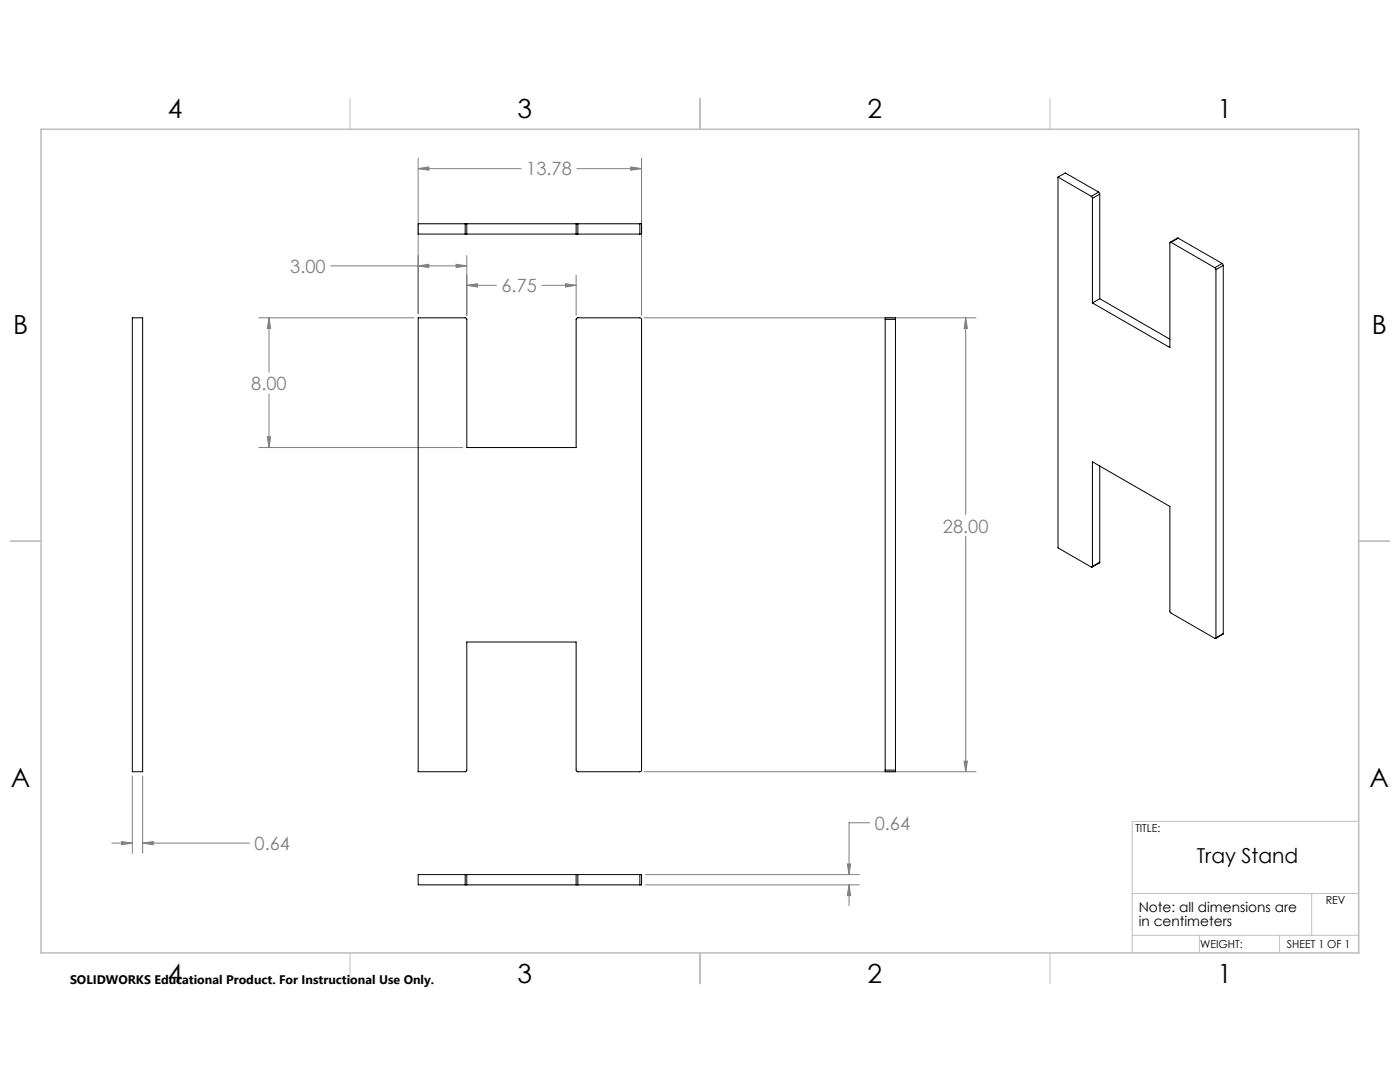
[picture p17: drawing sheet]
<svg xmlns="http://www.w3.org/2000/svg" width="279mm" height="216mm" viewBox="0 0 279 216" stroke-linecap="round" stroke-linejoin="round" font-family="sans-serif">
<defs><g id="words">
<g font-size="5.3">
<text x="33.5" y="23.6">4</text>
<text x="103.3" y="23.6">3</text>
<text x="173.2" y="23.6">2</text>
<text x="243" y="23.6">1</text>
<text x="2.6" y="66.7">B</text>
<text x="273.8" y="66.7">B</text>
<text x="2.2" y="157.1">A</text>
<text x="273.3" y="157.1">A</text>
<text x="33.5" y="196.2">4</text>
<text x="103.3" y="196.2">3</text>
<text x="173.2" y="196.2">2</text>
<text x="243" y="196.2">1</text>
</g>
<text font-size="4.1" x="238.8" y="172.3">Tray Stand</text>
<g font-size="3.7" fill="#808080">
<text x="105" y="35">13.78</text>
<text x="57.9" y="54.4">3.00</text>
<text x="100.1" y="58.3">6.75</text>
<text x="50.2" y="77.8">8.00</text>
<text x="188.2" y="106.3">28.00</text>
<text x="174.6" y="165.5">0.64</text>
<text x="50.8" y="169.6">0.64</text>
</g>
<g font-size="2.7">
<text x="227.3" y="182">Note: all dimensions are</text>
<text x="227.3" y="184.7">in centimeters</text>
</g>
<text font-size="2.5" x="14" y="196.3">SOLIDWORKS Educational Product. For Instructional Use Only.</text>
<g font-size="2.2">
<text x="226.6" y="166.1">TITLE:</text>
<text x="264.6" y="180.4">REV</text>
<text x="239.5" y="189.2">WEIGHT:</text>
<text x="256.8" y="189.1">SHEET 1 OF 1</text>
</g>
</g></defs>
<g fill="none" stroke="#808080" stroke-width=".2">
<path d="M83.5 33.6l2.1-.3v.7zM83.5 31.6v31M83.5 33.6h20.5M115.1 33.6h12.9M125.9 33.3l2.1 .3-2.1 .4zM128 31.6v31.3M66 53.1h27.2M83.5 53.1l2.1-.4v.7zM91 52.7l2.2 .4-2.2 .3zM93.2 56.9l2.1-.3v.7zM93.2 51v11.9M93.2 56.9h5.9"/>
<path d="M108.2 56.9h6.8M112.9 56.6l2.1 .3-2.1 .4zM115 54.9v8M51.6 63.4h31M53.7 63.4l.3 2.1h-.7zM53.7 63.4v10.9M53.7 78.6v10.7M128.5 63.4h66.3M192.7 63.4l.4 2.1h-.7zM192.7 63.4v39.3M51.6 89.3h40.7M53.3 87.2h.7l-.3 2.1z"/>
<path d="M192.7 107.1v46.9M26.4 154.8v15.5M28.5 154.8v15.5M128.5 154h66.3M192.4 151.9h.7l-.4 2.1zM22.3 168.2h4.1M24.3 167.9l2.1 .3-2.1 .4zM28.5 168.2l2.1-.3v.7zM28.5 168.2h21.3M128.9 174.5h42.6M128.9 176.6h42.6M169.1 172.4h.7l-.4 2.1z"/>
<path d="M169.4 176.6l.4 2.1h-.7zM169.4 176.6v4.1M173.6 164.2h-4.2v10.3"/>
</g>
<g fill="none" stroke="#c0c0c0" stroke-width=".2">
<path d="M69.8 19.6v6.2M139.7 19.6v6.2M209.5 19.6v6.2M2 108h6.2M271.2 108h6.1M226 178.3h45.2M261.8 178.3v8.3M271.2 163.9h-45.2v26.2M69.8 190.1v6.2M139.7 190.1v6.2M209.5 190.1v6.2M226 186.6h45.2"/>
<path d="M239.4 186.6v3.5M255.3 186.6v3.5"/>
</g>
<path d="M8.2 25.8h263v164.3h-263z" fill="none" stroke="#c0c0c0" stroke-width=".32"/>
<path d="M83.5 33.6l2.1-.3v.7zM125.9 33.3l2.1 .3-2.1 .4zM192.7 63.4l.4 2.1h-.7zM192.4 151.9h.7l-.4 2.1zM53.7 63.4l.3 2.1h-.7zM53.3 87.2h.7l-.3 2.1zM83.5 53.1l2.1-.4v.7zM91 52.7l2.2 .4-2.2 .3zM93.2 56.9l2.1-.3v.7zM112.9 56.6l2.1 .3-2.1 .4zM24.3 167.9l2.1 .3-2.1 .4zM28.5 168.2l2.1-.3v.7zM169.1 172.4h.7l-.4 2.1zM169.4 176.6l.4 2.1h-.7z" fill="#808080"/>
<g fill="none" stroke="#000" stroke-width=".2">
<path d="M211.1 35.3v74l6.7 3.9 .2-.2M211.1 35.3l6.7 3.9M211.1 35.3l1.5-.8 6.7 3.8M217.8 39.2l.2 .4M218 39.6v20.8M219.3 38.3l.2 .4M219.3 38.3l-1.5 .9M219.5 38.7l-1.5 .9M219.5 38.7v20.9M92.8 46.7h.4M92.8 44.7h.4M92.8 44.7h-9.3v2h9.3"/>
<path d="M92.8 44.7v2M93.2 44.7v2M93.2 44.7h21.8M93.2 46.7h21.8M115 46.7h.3M115 44.7h.3M115 44.7v2M115.3 44.7v2M115.3 44.7h12.4M115.3 46.7h12.4M127.7 44.7h.3v2h-.3M127.7 44.7v2"/>
<path d="M219.5 59.6l-1.5 .8M219.5 59.6l14 8.1M233.7 48.3l-.2 .1v20.9l-15.5-8.9M233.7 48.3l8.7 5.1M235.1 47.5l-1.6 .8M235.1 47.5l-1.4 .8M235.1 47.5l8.8 5.1M242.4 53.4l.3 .4M242.7 53.8v73.5M243.9 52.6l.2 .4M243.9 52.6l-1.5 .8M244.1 53l-1.4 .8"/>
<path d="M244.1 53v73.4M26.4 63.4h2.1v90.6h-2.1zM83.5 63.4h9.4l.2 .2 .1 25.7h21.8v-25.7l.3-.2h12.5l.2 .2v90.1l-.2 .3h-12.5l-.3-.2v-25.7h-21.8l-.1 25.7-.2 .2h-9.4zM176.7 63.7v-.3h2v.3M176.7 63.7h2M176.7 63.7v90M178.7 63.7v90M219.5 93v19.2M218 113v-20.8l15.5 8.9v21l8.9 5.3h.2l.1-.1M219.5 112.2l-1.5 1M219.5 112.2l-1.5 .8M244.1 126.4l-1.5 1"/>
<path d="M244.1 126.4l-1.4 .9M176.7 153.7v.3h2v-.3M176.7 153.7h2M92.8 176.6h.4M92.8 174.5h.4M92.8 174.5h-9.3v2.1h9.3M92.8 174.5v2.1M93.2 174.5v2.1M93.2 174.5h21.8M93.2 176.6h21.8M115 176.6h.3M115 174.5h.3"/>
<path d="M115 174.5v2.1M115.3 174.5v2.1M115.3 174.5h12.4M115.3 176.6h12.4M127.7 174.5h.3v2.1h-.3M127.7 174.5v2.1"/>
</g>
<use href="#words"/>
</svg>
